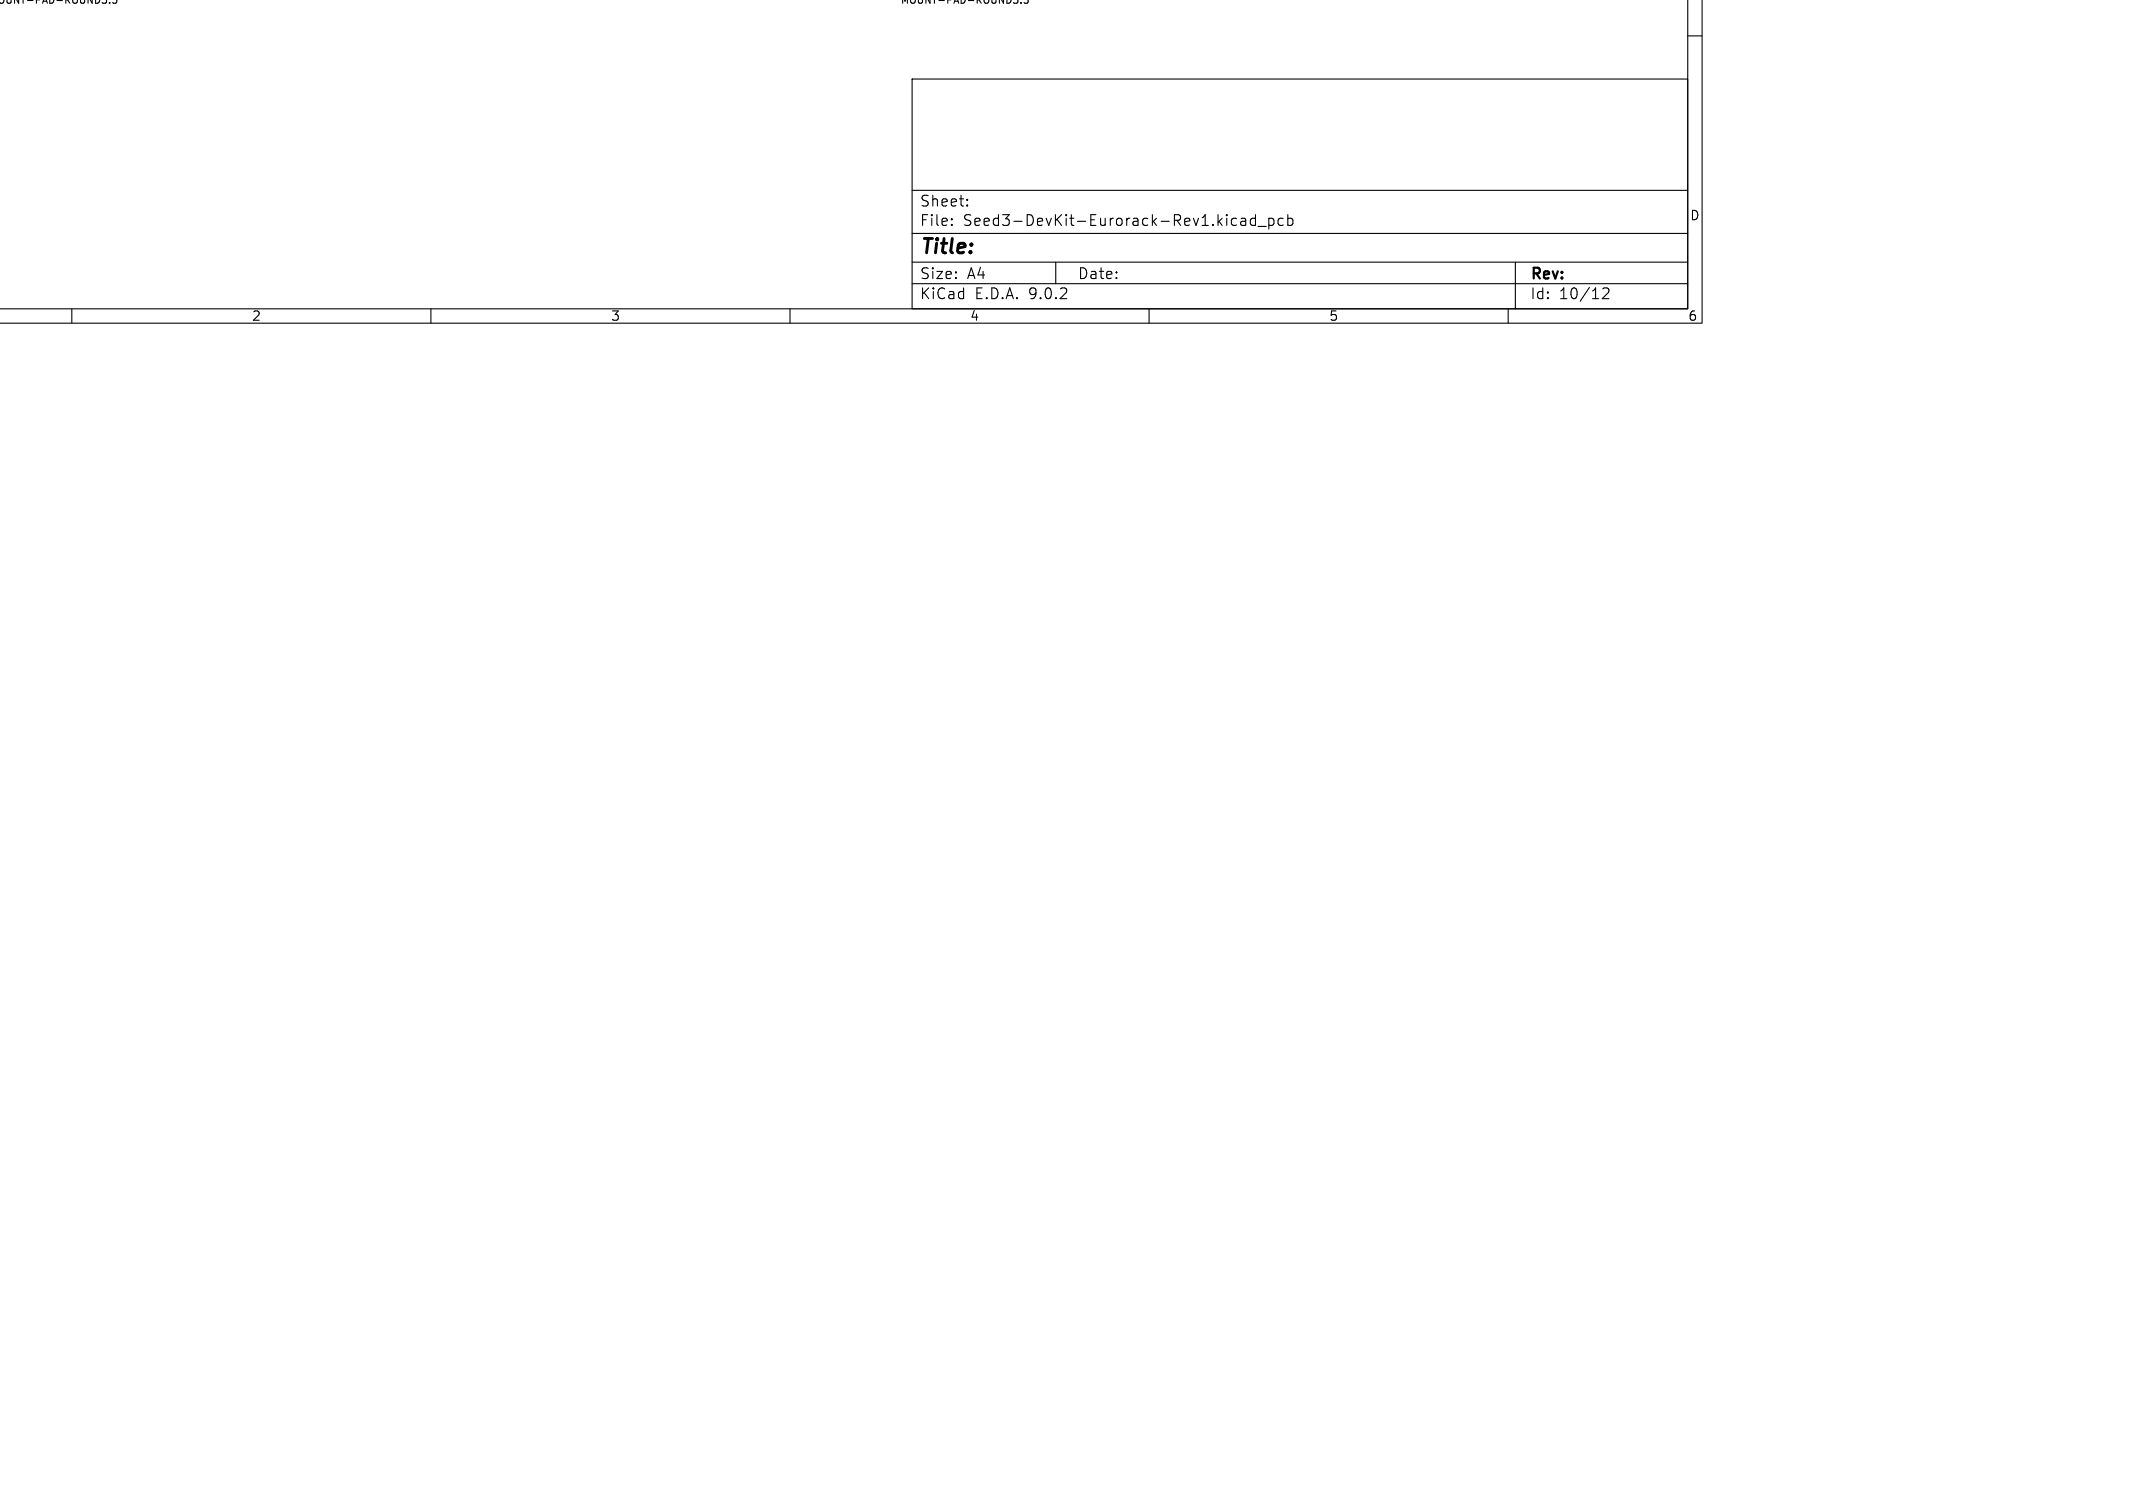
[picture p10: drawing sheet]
<svg xmlns="http://www.w3.org/2000/svg" width="297mm" height="210mm" viewBox="0 0 297 210" stroke-linecap="round" stroke-linejoin="round" font-family="sans-serif">
<defs><g id="words">
<text font-size="2.8" x="128" y="35.9">Title:</text>
<g font-size="2.1">
<text x="128" y="29">Sheet:</text>
<text x="128" y="31.7">File:</text>
<text x="134.1" y="31.7">Seed3-DevKit-Eurorack-Rev1.kicad_pcb</text>
<text x="128" y="41.9">KiCad</text>
<text x="128" y="39.1">Size:</text>
<text x="134.7" y="39.1">A4</text>
<text x="135.7" y="41.9">E.D.A.</text>
<text x="143.3" y="41.9">9.0.2</text>
<text x="150" y="39.1">Date:</text>
<text x="213" y="39.3">Rev:</text>
<text x="213" y="41.9">Id:</text>
<text x="217.1" y="41.9">10/12</text>
</g>
<g font-size="1.8">
<text x="235.3" y="30.9">D</text>
<text x="35" y="44.9">2</text>
<text x="85" y="44.9">3</text>
<text x="135" y="44.9">4</text>
<text x="185" y="44.9">5</text>
<text x="235" y="44.9">6</text>
</g>
<g font-size="1.4">
<text x="-.4" y=".7">OUNT-PAD-ROUND3.5</text>
<text x="125.3" y=".7">MOUNT-PAD-ROUND3.5</text>
</g>
</g></defs>
<g fill="none" stroke="#000" stroke-width=".15">
<path d="M14.8 -.1v.5M16.2 -.1l.1 .4-.1 .1-.4 .1-.1-.1M141.7 -.1v.5M143.1 -.1l.1 .4-.1 .1-.4 .1-.1-.1M235 -.1v43.1h-235.1M237 -.1v45.1h-237.1M15.3 .4v.1M127 11h108v32h-108zM142.2 .4v.1M235 5h2M127 39.5h108M127 36.5h108"/>
<path d="M127 32.5h108M127 26.5h108M132.5 31.3h.1l-.1 .1M132.5 31.3v.1M132.5 30.5v.1M132.5 30.5h.1l-.1 .1M134.7 28.6v.1M134.7 28.6h-.1l.1 .1M134.7 27.8v.1M134.7 27.8h-.1l.1 .1M147 36.5v3M172.8 30.5l.2-.1 .4 .1 .1 .9"/>
<path d="M173.5 30.8h-.5a.29 .29 0 0 0-.3 .3 .29 .29 0 0 0 .3 .3l.5-.1M174.8 30.5l-.4-.1-.3 .3v.4l.1 .2 .2 .1 .4-.1M174.8 29.9v1.5M175.2 31.5h1.1M176.7 30.5l.4-.1 .3 .3v.4l-.2 .2-.1 .1-.4-.1M176.7 30.4v1.5M178.7 30.5l-.5-.1-.2 .3v.4l.1 .2 .1 .1 .5-.1M179.3 30.5l.4-.1 .3 .3v.4l-.1 .2-.2 .1-.4-.1M179.3 29.9v1.5M211 36.5v6.5M10 43v2M60 43v2"/>
<path d="M110 43v2M160 43v2M210 43v2M223.2 40.2l.2-.1 .5 .1a.41 .41 0 0 1 .1 .5l-.9 .9h.9"/>
</g>
<use href="#words"/>
</svg>
